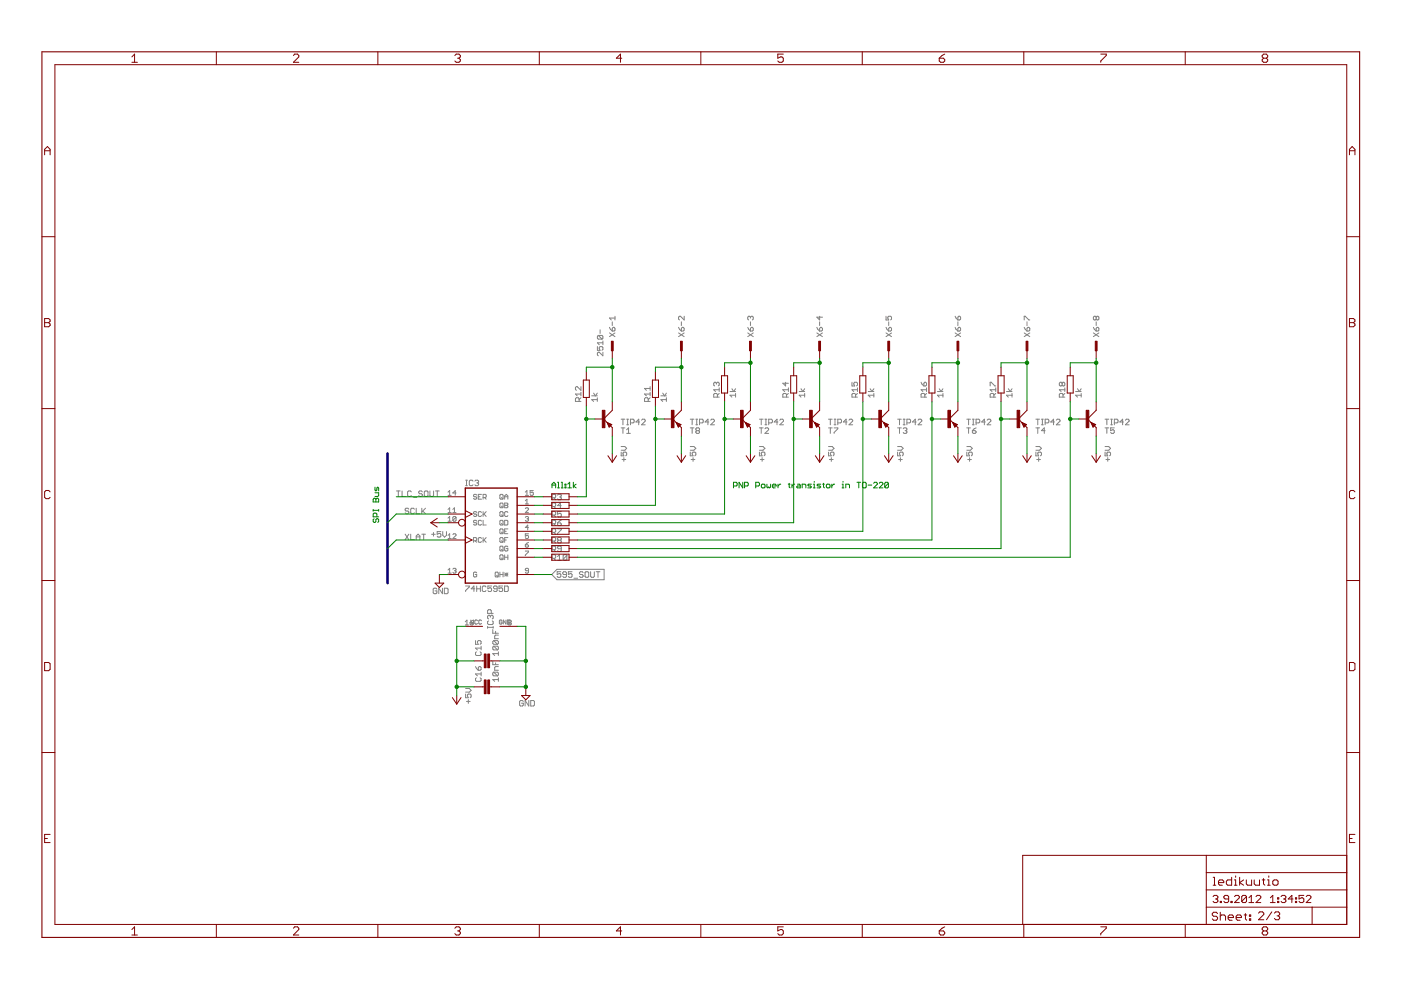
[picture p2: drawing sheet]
<svg xmlns="http://www.w3.org/2000/svg" width="297mm" height="210mm" viewBox="0 0 297 210" stroke-linecap="round" stroke-linejoin="round" font-family="sans-serif">
<g fill="none" stroke="#808080" stroke-width=".21">
<path d="M126.7 73.5v.8h.5l-.2-.4 .2-.4h.4l.2 .2v.4l-.2 .2M126.9 71.1h.7l.2 .2v.4l-.2 .2M126.9 71.1l-.2 .2v.4l.2 .2h.7M126.9 71.1l.7 .8M127.2 69.9v.8M127.8 72.3v.8M127.8 74.7v.7l-.8-.7-.3 .2v.3l.2 .2M127.8 72.7h-1.1l.3 .4M129.2 70.6l1.2 .8M129.2 69.4l.6 .8M129.8 68.2v.8M130 69.4l.4 .2v.4l-.2 .2h-.4v-.6z"/>
<path d="M130.4 70.6l-1.2 .8M130.4 67.1v.7M130.4 67.4h-1.2l.4 .4M143.9 70.6l1.2 .8M143.9 69.4l.6 .8M144.5 68.2v.8M144.7 69.4l.4 .2v.4l-.3 .2h-.3v-.6zM145.1 70.6l-1.2 .8M145.1 67.1v.7l-.8-.7-.4 .1v.4l.2 .2M158.5 70.6l1.2 .8M158.5 69.4l.6 .8M159.1 67.2l.2-.1 .4 .1v.4l-.2 .2"/>
<path d="M159.1 69.6l.4-.2 .2 .2v.4l-.2 .2h-.4zM159.1 67.2l-.2-.1-.4 .1v.4l.2 .2M159.1 67.2v.2M159.1 68.2v.8M159.7 70.6l-1.2 .8M173.2 70.6l1.2 .8M173.2 69.4l.6 .8M173.8 67.1v.7l-.6-.6h1.2M173.8 68.2v.8M174 69.4l.4 .2v.4l-.2 .2h-.4v-.6zM174.4 70.6l-1.2 .8M187.9 67.1v.7h.5l-.2-.4 .2-.3h.4l.2 .1v.4l-.2 .2"/>
<path d="M187.9 70.6l1.1 .8M187.9 69.4l.5 .8M188.4 68.2v.8M188.6 69.4l.4 .2v.4l-.2 .2h-.4v-.6zM189 70.6l-1.1 .8M202.5 70.6l1.2 .8M202.5 69.4l.6 .8M202.5 67.1l.6 .7M203.1 67.2l.2-.1 .4 .1v.4l-.2 .2h-.4zM203.1 68.2v.8M203.3 69.4l.4 .2v.4l-.2 .2h-.4v-.6zM203.7 70.6l-1.2 .8"/>
<path d="M217.1 67.8v-.7h.3l.7 .7h.2M217.1 70.6l1.2 .8M217.1 69.4l.6 .8M217.7 68.2v.8M217.9 69.4l.4 .2v.4l-.2 .2h-.4v-.6zM218.3 70.6l-1.2 .8M231.8 70.6l1.2 .8M231.8 69.4l.6 .8M232.4 67.2l-.2-.1-.4 .1v.4l.2 .2 .4-.2M232.4 67.2l.2-.1 .4 .1v.4l-.2 .2-.4-.2M232.4 67.2v.4M232.4 68.2v.8"/>
<path d="M232.6 69.4l.4 .2v.4l-.2 .2h-.4v-.6zM233 70.6l-1.2 .8M122.8 85.1v-.6l-.2-.2h-.4l-.2 .2v.6h1.2M123.2 82v.8l-.8-.8-.4 .2v.3l.2 .3M123.2 84.3l-.4 .4M123.2 83.5h-1.2l.4 .4M123.2 83.2v.7M125.5 83.9h1.1M125.9 83.4l.3 .5 .4-.5M126.6 84.7h-1.1l.4 .4M126.6 84.3v.8M131.7 95.9v.7h.6l-.2-.4 .2-.3h.4l.2 .2v.3l-.2 .2"/>
<path d="M131.7 88.9h.8M131.7 94.7h.8l.4 .4-.4 .4h-.8M131.7 90.7h.8M131.9 97.4h.8M132.1 88.9v1.2M132.1 90.7v1.2M132.3 97v.8M132.9 88.9h.4M132.9 90.1h.4M132.9 91.1l.4-.4v1.2M132.9 91.9h.7M133.1 88.9v1.2"/>
<path d="M133.7 89.7h.5l.3-.2v-.4l-.3-.2h-.5v1.2M135.6 89.5h-.8l.6-.6v1.2M136 89.1l.2-.2h.4l.2 .2v.2l-.8 .8h.8M137.4 85.1v-.6l-.2-.2h-.4l-.1 .2v.6h1.1M137.8 83.5h-1.1l.4 .4M137.8 84.3l-.4 .4M137.8 82v.8M137.8 83.2v.7M137.8 82.4h-1.1l.4 .4M140.1 83.9h1.2M140.5 83.4l.4 .5 .4-.5M141.3 84.7h-1.2l.4 .4"/>
<path d="M141.3 84.3v.8M146.3 88.9h.8M146.3 95.9v.7h.6l-.2-.4 .2-.3h.4l.2 .2v.3l-.2 .2M146.3 94.7h.8l.4 .4-.4 .4h-.8M146.3 90.7h.8M146.5 97.4h.8M146.7 88.9v1.2M146.7 90.7v1.2M146.9 97v.8M147.5 88.9h.4M147.5 90.1h.4M147.7 88.9v1.2"/>
<path d="M147.7 91.3l-.2-.2 .2-.4h.4l.2 .2-.2 .4M147.7 91.3l-.2 .2 .2 .4h.4l.2-.2-.2-.4M147.7 91.3h.4M148.3 89.7h.6l.2-.2v-.4l-.2-.2h-.6v1.2M150.3 89.5h-.8l.6-.6v1.2M150.7 89.1l.2-.2h.4l.2 .2v.2l-.8 .8h.8M151.9 81.3l.2-.3 .4 .3v.3l-.2 .2M151.9 81.3l-.2-.3-.4 .3v.3l.2 .2M151.9 81.3v.1M152.1 84.2v-.6l-.2-.2h-.4l-.2 .2v.6h1.2M152.5 83.4l-.4 .4M152.5 82.6h-1.2l.4 .4"/>
<path d="M152.5 82.2v.8M154.8 83h1.2M155.2 82.4l.4 .6 .4-.6M156 83.8h-1.2l.4 .4M156 83.4v.8M161 88.9h.8M161 95.9v.7h.6l-.2-.4 .2-.3h.4l.2 .2v.3l-.2 .2M161 94.7h.8l.4 .4-.4 .4h-.8M161 90.7h.8M161.2 97.4h.8M161.4 88.9v1.2M161.4 90.7v1.2"/>
<path d="M161.6 97v.8M162.2 88.9h.4M162.2 90.1h.4M162.2 90.9l.2-.2h.4l.2 .2v.2l-.8 .8h.8M162.4 88.9v1.2M163 89.7h.6l.2-.2v-.4l-.2-.2h-.6v1.2M164.9 89.5h-.8l.6-.6v1.2M165.3 89.1l.2-.2h.4l.2 .2v.2l-.8 .8h.8M166.6 81v.8l-.6-.5h1.2M166.8 84.2v-.6l-.2-.2h-.4l-.2 .2v.6h1.2M167.2 82.6h-1.2l.4 .4M167.2 83.4l-.4 .4"/>
<path d="M167.2 82.2v.8M169.4 83h1.2M169.8 82.4l.4 .6 .4-.6M170.6 83.8h-1.2l.4 .4M170.6 83.4v.8M175.7 88.9h.7M175.7 95.9v.7h.6l-.3-.4 .3-.3h.3l.2 .2v.3l-.2 .2M175.7 94.7h.7l.4 .4-.4 .4h-.7M175.7 90.7h.7M175.9 97.4h.7M176 88.9v1.2M176 90.7v1.2"/>
<path d="M176.3 97v.8M176.8 88.9h.4M176.8 90.1h.4M176.8 90.7h.8v.2l-.8 .8v.2M177 88.9v1.2M177.6 89.7h.6l.2-.2v-.4l-.2-.2h-.6v1.2M179.6 89.5h-.8l.6-.6v1.2M180 89.1l.2-.2h.4l.2 .2v.2l-.8 .8h.8M180.6 81v.8h.6l-.2-.4 .2-.4h.4l.2 .3v.3l-.2 .2M181.4 84.2v-.6l-.2-.2h-.4l-.2 .2v.6h1.2M181.8 82.6h-1.2l.4 .4M181.8 83.4l-.4 .4"/>
<path d="M181.8 82.2v.8M184.1 83h1.2M184.5 82.4l.4 .6 .4-.6M185.3 83.8h-1.2l.4 .4M185.3 83.4v.8M190.3 88.9h.8M190.3 95.9v.7h.6l-.2-.4 .2-.3h.4l.2 .2v.3l-.2 .2M190.3 94.7h.8l.4 .4-.4 .4h-.8M190.3 90.7h.8M190.5 97.4h.8M190.7 88.9v1.2M190.7 90.7v1.2"/>
<path d="M190.9 97v.8M191.5 88.9h.4M191.5 90.1h.4M191.5 90.9l.2-.2h.4l.2 .2-.2 .4M191.7 88.9v1.2M191.9 91.3h.2M192.1 91.3l.2 .2-.2 .4h-.4l-.2-.2M192.3 89.7h.6l.2-.2v-.4l-.2-.2h-.6v1.2M194.2 89.5h-.7l.6-.6v1.2M194.6 89.1l.2-.2h.4l.2 .2v.2l-.8 .8h.8M195.3 81l.6 .8M196.1 84.2v-.6l-.2-.2h-.4l-.2 .2v.6h1.1"/>
<path d="M196.1 81l.3 .3v.3l-.1 .2h-.4v-.5zM196.4 82.6h-1.1l.4 .4M196.4 83.4l-.3 .4M196.4 82.2v.8M198.8 83h1.1M199.1 82.4l.4 .6 .4-.6M199.9 83.8h-1.1l.3 .4M199.9 83.4v.8M205 88.9h.8M205 95.9v.7h.6l-.2-.4 .2-.3h.4l.1 .2v.3l-.1 .2M205 94.7h.8l.3 .4-.3 .4h-.8M205 90.7h.8"/>
<path d="M205.2 97.4h.8M205.4 88.9v1.2M205.4 90.7v1.2M205.6 97v.8M206.2 88.9h.3M206.2 90.1h.3M206.2 91.3h.5l.2 .4-.2 .2h-.3l-.2-.2zM206.4 88.9v1.2M206.9 89.7h.6l.2-.2v-.4l-.2-.2h-.6v1.2M206.9 90.7l-.7 .6M208.9 89.5h-.8l.6-.6v1.2M209.3 89.1l.2-.2h.4l.2 .2v.2l-.8 .8h.8"/>
<path d="M209.9 81.8v-.8h.2l.8 .8h.2M210.7 84.2v-.6l-.2-.2h-.4l-.2 .2v.6h1.2M211.1 82.6h-1.2l.4 .4M211.1 83.4l-.4 .4M211.1 82.2v.8M213.4 83h1.2M213.8 82.4l.4 .6 .4-.6M214.6 83.8h-1.2l.4 .4M214.6 83.4v.8M219.6 88.9h.8M219.6 95.9v.7h.6l-.2-.4 .2-.3h.4l.2 .2v.3l-.2 .2M219.6 94.7h.8l.4 .4-.4 .4h-.8"/>
<path d="M219.6 90.7h.8M219.8 97.4h.8M220 88.9v1.2M220 90.7v1.2M220.2 97v.8M220.8 88.9h.4M220.8 90.1h.4M221 88.9v1.2M221.6 89.7h.6l.2-.2v-.4l-.2-.2h-.6v1.2M221.6 91.3h-.8l.6-.6v1.2M223.6 89.5h-.8l.6-.6v1.2M224 89.1l.2-.2h.4l.1 .2v.2l-.7 .8h.7"/>
<path d="M225.2 81.3l-.2-.3-.4 .3v.3l.2 .2 .4-.2M225.2 81.3l.2-.3 .4 .3v.3l-.2 .2-.4-.2M225.2 81.3v.3M225.4 84.2v-.6l-.2-.2h-.4l-.2 .2v.6h1.2M225.8 82.6h-1.2l.4 .4M225.8 83.4l-.4 .4M225.8 82.2v.8M228 83h1.2M228.5 82.4l.3 .6 .4-.6M229.2 83.8h-1.2l.5 .4M229.2 83.4v.8M234.3 88.9h.8"/>
<path d="M234.3 95.9v.7h.6l-.2-.4 .2-.3h.4l.2 .2v.3l-.2 .2M234.3 94.7h.8l.4 .4-.4 .4h-.8M234.3 90.7h.8M234.5 97.4h.8M234.7 88.9v1.2M234.7 90.7v1.2M234.9 97v.8M235.5 88.9h.4M235.5 90.1h.4M235.7 88.9v1.2M236.2 90.7h-.7v.6l.4-.2 .3 .2v.4l-.1 .2h-.4l-.2-.2M236.3 89.7h.5l.2-.2v-.4l-.2-.2h-.5v1.2"/>
<path d="M238.2 89.5h-.8l.6-.6v1.2M238.6 89.1l.2-.2h.4l.2 .2v.2l-.8 .8h.8M84.1 104.1h.7M84.5 104.1v1.2M85.2 104.1v1.2h.8M85.9 113.3l.8 1.1M86.7 107.9l-.2-.1h-.4l-.2 .3 .2 .3h.4l.2 .3-.2 .2h-.4l-.2-.2M86.7 113.3l-.8 1.1M87.1 113.3v1.1h.8M87.2 104.3l-.2-.2h-.4l-.2 .2v.8l.2 .2h.4l.2-.2M87.6 105.5h.8M87.9 107.9l-.2-.1h-.4l-.2 .1v.8l.2 .2h.4l.2-.2"/>
<path d="M88.2 113.8h.8M88.2 107.8v1.1h.8M88.2 114.4v-.8l.4-.3 .4 .3v.8M89.4 113.3h.8M89.4 107.8v1.1M89.6 104.3l-.2-.2h-.4l-.2 .2 .2 .4h.4l.2 .2-.2 .4h-.4l-.2-.2M89.6 108.4l.6 .5M89.8 113.3v1.1M90.1 104.1h.5l.1 .2v.8l-.1 .2h-.5l-.1-.2v-.8zM90.2 107.8l-.8 .7M91.1 104.1v1l.2 .2h.4l.2-.2v-1M91.5 113.3h.8"/>
<path d="M91.9 112.9v.8M92.3 104.1h.8M92.7 104.1v1.2M93.5 112.7h-.8v.6l.4-.2 .4 .2v.4l-.2 .2h-.4l-.2-.2M93.9 112.7v.8l.4 .4 .4-.4v-.8M95 108.7h.7M95 110.5h.7M95 114.2h.7M95 109.9l.3-.4v1M95 104.4l.3-.4v1M95 108l.3-.3v1M95 113.5l.3-.3v1"/>
<path d="M95 105h.7M96 108.7h.7M96 113.3l.2-.1h.3l.2 .1v.2l-.7 .7h.7M96 108l.4-.3v1M96.7 109.7l-.2-.2h-.3l-.2 .2v.6M96.7 109.7v.6l-.2 .2h-.3l-.2-.2M96.7 109.7l-.7 .6M96.7 104.5h-.7l.5-.5v1M98.7 103h.4M98.7 101.8h.4M98.9 101.8v1.2M100.3 102l-.2-.2h-.4l-.2 .2v.8l.2 .2h.4l.2-.2"/>
<path d="M100.4 114.7h.5l.2-.2v-.3l-.2-.2h-.5v1M100.7 102l.2-.2h.4l.2 .2-.2 .4M100.7 114.7l.4 .3M101.1 105l-.2-.2h-.3l-.2 .2 .2 .3h.3l.2 .2-.2 .3h-.3l-.2-.1M101.1 108.6l-.2-.1h-.3l-.2 .1 .2 .4h.3l.2 .2-.2 .3h-.3l-.2-.2M101.1 110.5l-.2-.2h-.3l-.2 .2 .2 .3 .5 .2-.2 .3h-.3l-.2-.2M101.1 102.4h.2M101.3 102.4l.2 .2-.2 .4h-.4l-.2-.2M101.4 105.3h.3M102.1 108.6l-.2-.1h-.3l-.2 .1v.7l.2 .2h.3l.2-.2M102.1 110.5l-.2-.2h-.3l-.2 .2v.6l.2 .2h.3l.2-.2M102.1 114.2l-.2-.2h-.3l-.2 .2v.6l.2 .2 .5-.2"/>
<path d="M102.1 104.8h-.7v1h.7M102.4 110.3v1h.7M102.4 105.5h.5l.2-.2v-.3l-.2-.2h-.5v1M102.4 108.5v1M102.4 114v1M102.6 109l.5 .5M102.6 114.5l.5 .5M102.7 105.5l.4 .3M103.1 108.5l-.7 .7M103.1 114l-.7 .7M106.2 112.1h.3l.2 .2v.7l-.2 .2h-.3l-.2-.2v-.7zM106.2 104.8h.3l.2 .2v.7l-.2 .1h-.3l-.2-.1v-.7z"/>
<path d="M106.2 106.7h.3l.2 .1v.7l-.2 .2h-.3l-.2-.2v-.7zM106.2 108.5h.3l.2 .1v.7l-.2 .2h-.3l-.2-.2v-.7zM106.2 110.3h.3l.2 .2v.6l-.2 .2h-.3l-.2-.2v-.6zM106.2 114h.3l.2 .2v.6l-.2 .2-.5-.2v-.6zM106.2 115.8h.3l.2 .2v.6l-.2 .2h-.3l-.2-.2v-.6zM106.2 117.6h.3l.2 .2v.7l-.2 .2h-.3l-.2-.2v-.7zM106.3 107.3l.4 .4M106.3 105.5l.4 .3M106.3 109.2l.4 .3M106.3 111l.4 .3M106.3 112.8l.4 .4M106.3 114.7l.4 .3"/>
<path d="M106.3 116.5l.4 .3M106.3 118.3l.4 .4M107 106.7h.5l.2 .1-.2 .3 .2 .4-.2 .2h-.5zM107 105.8v-.6l.3-.4 .4 .4v.6M107 110.3h.5l.2 .2v.6l-.2 .2h-.5zM107 117.6v1.1M107 107.1h.5M107 112.6h.3M107 114.5h.3M107 118.2h.7M107 105.3h.7M107.7 108.6l-.2-.1h-.3l-.2 .1v.7l.2 .2h.3l.2-.2"/>
<path d="M107.7 112.1h-.7v1.1h.7M107.7 114h-.7v1M107.7 116l-.2-.2h-.3l-.2 .2v.6l.2 .2h.3l.2-.2v-.3h-.4M107.7 117.6v1.1M111.4 116.8h.7l-.7 1M111.4 115.5h.5l.2 .3-.2 .2h-.4l-.1-.2zM111.4 107.8l.1-.1h.4l.2 .1-.7 .9h.7M111.4 106.2l.3-.3v.9M111.4 104.4l.3-.4v1M111.4 106.8h.7M111.4 109.7l.1-.2h.4l.2 .2-.2 .3M111.4 105h.7"/>
<path d="M111.7 110h.2M111.9 110l.2 .2-.2 .3h-.4l-.1-.2M112.1 113.2h-.7v.5l.3-.2 .4 .2-.2 .5h-.4l-.1-.2M112.1 111.8h-.7l.5-.5v1.1M112.1 115l-.7 .5M113.1 104h-.7v.5l.3-.1 .4 .1v.4l-.2 .1h-.3l-.2-.1M117 111.1h.6l.2-.2v-.4l-.2-.2h-.6v1.1M117 114.7h.6l.2-.2v-.4l-.2-.2h-.6v1.2M117 112.9h.6l.2-.2v-.4l-.2-.2h-.6v1.2M117 105.6h.6l.2-.2v-.4l-.2-.2h-.6v1.2M117 107.4h.6l.2-.2v-.4l-.2-.2h-.6v1.2M117 109.2h.6l.2-.2v-.4l-.2-.2h-.6v1.2"/>
<path d="M117 116.6h.6l.2-.2v-.4l-.2-.2h-.6v1.1M117 118.4h.6l.2-.2v-.4l-.2-.2h-.6v1.2M117.4 116.6l.4 .3M117.4 105.6l.4 .4M117.4 107.4l.4 .4M117.4 109.2l.4 .4M117.4 111.1l.4 .3M117.4 112.9l.4 .4M117.4 114.7l.4 .4M117.4 118.4l.4 .4M118.2 105l.2-.2h.4l.2 .2-.2 .4M118.2 110.9h.6l.2 .4-.2 .1h-.4l-.2-.1z"/>
<path d="M118.2 112.1h.8v.2l-.8 .8v.2M118.2 118l.4-.4v1.2M118.2 118.8h.8M118.4 114.5l-.2 .2 .2 .4h.4l.2-.2-.2-.4M118.4 114.5l-.2-.2 .2-.4h.4l.2 .2-.2 .4M118.4 114.5h.4M118.6 105.4h.2M118.8 105.4l.2 .2-.2 .4h-.4l-.2-.2M119 110.3l-.8 .6M119 108.4h-.8v.6l.4-.2 .4 .2v.4l-.2 .2h-.4l-.2-.2M119 116.4h-.6l-.2-.2 .2-.4h.4l.2 .2v.8l-.2 .1h-.4l-.2-.1M119 107.2h-.8l.6-.6v1.2"/>
<path d="M120.2 117.8l-.2-.2h-.4l-.2 .2v.8M120.2 117.8v.8l-.2 .2h-.4l-.2-.2M120.2 117.8l-.8 .8M92.6 124.9l-.2-.2h-.4l-.2 .2v.8l.2 .2h.4l.2-.2v-.4h-.4M93.8 124.7v1.2l-.8-1.2v1.2M94.2 124.7h.6l.2 .2v.8l-.2 .2h-.6zM95 120.8l.3-.3v1M95 121.5h.7M96 120.7l.2-.2h.3l.2 .2-.2 .3M96.4 121h.1M96.5 121l.2 .2-.2 .3h-.3l-.2-.2M98.7 132.5h.6"/>
<path d="M98.7 131.8l.3-.3v1M98.7 124.2h.8v.2l-.8 .8v.2M99.7 132h.5l.2 .3-.2 .2h-.4l-.1-.2zM99.8 131.5v.5l.3 .3 .3-.3v-.5M100.4 131.5l-.7 .5M100.7 124.8h-.8l.6-.6v1.2M100.8 135.8v.8h.6l-.2-.4 .2-.4h.4l.2 .2v.4l-.2 .2M101 138.2l-.2 .2v.4l.2 .2h.8l.2-.2v-.4l-.2-.2M101.1 124.8h.8M101.1 121.5l-.2-.2h-.3l-.2 .2v.7l.2 .1h.3l.2-.1v-.4h-.4M101.1 124.2v1.2M101.2 131.6l-.1-.1-.4 .1v.6l.1 .1 .4-.1"/>
<path d="M101.9 124.2v1.2M102 137v.8M102 137.4h-1.2l.4 .4M102.1 131.6l-.2-.1-.4 .1v.6l.2 .1 .4-.1M103 124.4l-.2-.2h-.4l-.1 .2v.8l.1 .2h.4l.2-.2M103.4 133h1.2M103.4 132.8v.4M103.6 131.6l-.2 .2v.4l.2 .2h.8l.2-.2v-.4l-.2-.2M104 130.7l.2-.2 .4 .2v.3l-.2 .2M104 130.7l-.2-.2-.4 .2v.3l.2 .2M104 130.7v.2M104.2 130v-.5l-.2-.2h-.4l-.2 .2v.5h1.2"/>
<path d="M104.2 124.2h-.8v.6l.4-.2 .4 .2v.4l-.2 .2h-.4l-.2-.2M104.5 133.5v.8h1.2M104.6 132.8v.4M104.7 135.8h.8l.2 .2v.4l-.2 .2M104.7 137h.8l.2 .2v.4l-.2 .2M104.7 137l-.2 .2v.4l.2 .2h.8M104.7 135.8l-.2 .2v.4l.2 .2h.8M104.7 137l.8 .8M104.7 135.8l.8 .8M105.1 133.9v.4M105.1 121.3h.4l.1 .2v.7l-.1 .1h-.4l-.1-.1v-.7zM105.3 122l.3 .3"/>
<path d="M105.4 124.8h-.6l-.2-.2 .2-.4h.4l.2 .2v.8l-.2 .2h-.4l-.2-.2M105.7 138.6h-1.2l.4 .4M105.7 138.2v.8M105.7 134.7h-.6l-.2 .2v.5h.8M106 121.3v1M106 121.8h.7M106.4 131.6l-.1-.1-.4 .1v.6l.4 .1 .1-.4h-.2M106.6 124.2h-.8v.6l.4-.2 .4 .2v.4l-.2 .2h-.4l-.2-.2M106.7 121.3v1M107 124.2h.6l.2 .2v.8l-.2 .2h-.6zM107 121.8h.7M107 121.5l.7 .7"/>
<path d="M107.3 131.5v.8l-.6-.8v.8M107.3 121.5v.7M107.6 131.5h.4l.1 .1-.1 .7h-.4zM107.7 121.5l-.7 .7M107.9 132l-.2-.2 .2-.3h.3l.2 .2-.2 .3M107.9 132l-.2 .2 .2 .3h.3l.2-.2-.2-.3M107.9 132h.3M112.1 121h-.6l-.1-.2 .1-.3h.4l.2 .2v.6l-.2 .2h-.4l-.1-.2M117 121.8l1.1-1.1h10v2.2h-10zM118.9 121.2h-.8v.6l.4-.2 .4 .2v.4l-.2 .2h-.4l-.2-.2M120.1 121.8h-.6l-.2-.2 .2-.4h.4l.2 .2v.8l-.2 .2h-.4l-.2-.2M121.3 121.2h-.8v.6l.4-.2 .4 .2v.4l-.2 .2h-.4l-.2-.2"/>
<path d="M121.7 122.6h.8M123.6 121.4l-.2-.2h-.3l-.2 .2 .2 .4h.3l.2 .2-.2 .4h-.3l-.2-.2M124.2 121.2h.4l.2 .2v.8l-.2 .2h-.4l-.2-.2v-.8zM125.2 121.2v1l.2 .2h.4l.2-.2v-1M126.4 121.2h.8M126.8 121.2v1.2M98.7 147.2v.7h.6l-.2-.3 .2-.4h.4l.2 .1v.4l-.2 .2M98.7 146h.8l.4 .4-.4 .3h-.8M98.9 148.7h.8M99.3 148.3v.8M100.8 141.3l.6 .8M101 143.7l-.2 .2v.4l.2 .2h.8l.2-.2v-.4l-.2-.2"/>
<path d="M101.4 141.5l.4-.2 .2 .2v.4l-.2 .2h-.4zM102 142.5v.8M102 142.9h-1.2l.4 .4M104.5 140.1v.8h1.2M104.7 142.5h.8l.2 .2v.4l-.2 .2M104.7 142.5l-.2 .2v.4l.2 .2h.8M104.7 142.5l.8 .8M105.1 140.5v.4M105.7 143.7v.8M105.7 141.3h-.6l-.2 .2v.6h.8M105.7 144.1h-1.2l.4 .4M111 148.7l-.3-.2h-.3l-.2 .2v.8l.2 .2h.3l.3-.2v-.4h-.4"/>
<path d="M112.1 148.5v1.2l-.8-1.2v1.2M112.5 148.5h.6l.2 .2v.8l-.2 .2h-.6z"/>
</g>
<path d="M98.7 103.5h10.9v20.1h-10.9z" fill="none" stroke="#800000" stroke-width=".3"/>
<g fill="none" stroke="#800000" stroke-width=".21">
<path d="M11.6 13.7h273.9v182.3h-273.9zM28 12.1l.5-.6v1.7M28 13.2h1.1M45.9 11v2.7M62.2 11.8l.3-.3h.6l.3 .3v.3l-1.2 1.1h1.2M80.1 11v2.7M96.4 11.8l.3-.3h.6l.3 .3v.3l-.3 .2M97 12.3h.3M97.3 12.3l.3 .3v.3l-.3 .3h-.6l-.3-.3M114.3 11v2.7M131.8 12.3h-1.1l.9-.8v1.7M148.6 11v2.7"/>
<path d="M166.1 11.5h-1.2v.8l.6-.2h.3l.3 .2v.6l-.3 .3h-.6l-.3-.3M182.8 11v2.7M199.1 12.3h.9l.3 .3v.3l-.3 .3h-.6l-.3-.3zM200.3 11.5l-1.2 .8M217.1 11v2.7M233.4 11.5h1.1v.3l-1.1 1.1v.3M251.3 11v2.7M267.9 12.3l-.3-.2v-.3l.3-.3h.6l.3 .3v.3l-.3 .2M267.9 12.3l-.3 .3v.3l.3 .3h.6l.3-.3v-.3l-.3-.3M267.9 12.3h.6M9.5 32.8v-1.1l.6-.6 .5 .6v1.1M9.5 32h1.1"/>
<path d="M286.1 32h1.2M286.1 32.8v-1.1l.6-.6 .6 .6v1.1M8.9 50.2h2.7M285.5 50.2h2.8M9.5 67.5h.8l.3 .3v.3l-.3 .3 .3 .3v.3l-.3 .3h-.8zM9.5 68.4h.8M124.3 78.8v1.8M129.8 74.2v1.8M139 78.8v1.8M144.5 74.2v1.8M153 79.7h1.3v3.6h-1.3zM153.6 77.9v1.8"/>
<path d="M159.1 74.2v1.8M167.6 79.7h1.3v3.6h-1.3zM168.3 77.9v1.8M173.8 74.2v1.8M182.3 79.7h1.3v3.6h-1.3zM182.9 77.9v1.8M188.4 74.2v1.8M197 79.7h1.2v3.6h-1.2zM197.6 77.9v1.8M203.1 74.2v1.8M211.6 79.7h1.3v3.6h-1.3zM212.2 77.9v1.8"/>
<path d="M217.7 74.2v1.8M226.3 79.7h1.2v3.6h-1.2zM226.9 77.9v1.8M232.4 74.2v1.8M286.1 67.5h.9l.3 .3v.3l-.3 .3 .3 .3v.3l-.3 .3h-.9zM286.1 68.4h.9M8.9 86.6h2.7M123.7 80.6h1.2v3.7h-1.2zM124.3 84.3v1.8M126.1 88.8h1.9M128 88.8l1.8 1.9v1.8M128.7 89.6l1 .4-.5 .6z"/>
<path d="M128.8 89.7l.7 .3-.3 .4zM128.9 96.6l.9 1.4M129.3 90l-.1 .2M129.8 85.2v1.8l-1.8 1.8M129.8 96.2v1.8M130.7 96.6l-.9 1.4M138.3 80.6h1.3v3.7h-1.3zM139 84.3v1.8M140.8 88.8h1.8M142.6 88.8l1.4 1.4M143.4 89.6l1 .4-.6 .6zM143.4 89.7l.8 .3-.4 .4z"/>
<path d="M143.6 96.6l.9 1.4M144 90.2l.5 .5v1.8M144 90l-.2 .2M144.5 85.2v1.8l-1.9 1.8M144.5 96.2v1.8M145.4 96.6l-.9 1.4M153.6 83.3v1.9M155.4 88.8h1.9M157.3 88.8l.7 .8M158 89.6l1 .4-.5 .6zM158 89.6l.1 .1M158.1 89.7l1 1v1.8"/>
<path d="M158.1 89.7l.7 .3-.3 .4zM158.2 96.6l.9 1.4M158.7 90l-.2 .2M159.1 85.2v1.8l-1.8 1.8M159.1 96.2v1.8M160 96.6l-.9 1.4M168.3 83.3v1.9M170.1 88.8h1.8M171.9 88.8l1.4 1.4M172.7 89.6l1 .4-.6 .6zM172.8 89.7l.7 .3-.4 .4zM172.9 96.6l.9 1.4"/>
<path d="M173.3 90.2l.5 .5v1.8M173.3 90l-.2 .2M173.8 85.2v1.8l-1.9 1.8M173.8 96.2v1.8M174.7 96.6l-.9 1.4M182.9 83.3v1.9M184.8 88.8h1.8M186.6 88.8l.7 .8M187.3 89.6l1 .4-.5 .6zM187.3 89.6l.1 .1M187.4 89.7l1 1v1.8M187.4 89.7l.8 .3-.4 .4z"/>
<path d="M187.5 96.6l.9 1.4M188 90l-.2 .2M188.4 85.2v1.8l-1.8 1.8M188.4 96.2v1.8M189.4 96.6l-1 1.4M197.6 83.3v1.9M199.4 88.8h1.9M201.3 88.8l1.8 1.9v1.8M202 89.6l1 .4-.6 .6zM202.1 89.7l.7 .3-.4 .4zM202.2 96.6l.9 1.4M202.6 90l-.2 .2"/>
<path d="M203.1 85.2v1.8l-1.8 1.8M203.1 96.2v1.8M204 96.6l-.9 1.4M212.2 83.3v1.9M214.1 88.8h1.8M215.9 88.8l.7 .8M216.6 89.6l1.1 .4-.6 .6zM216.6 89.6l.1 .1M216.7 89.7l1 1v1.8M216.7 89.7l.8 .3-.4 .4zM216.8 96.6l.9 1.4M217.3 90l-.2 .2"/>
<path d="M217.7 85.2v1.8l-1.8 1.8M217.7 96.2v1.8M218.7 96.6l-1 1.4M226.9 83.3v1.9M228.7 88.8h1.9M230.6 88.8l1.8 1.9v1.8M231.3 89.6l1 .4-.5 .6zM231.4 89.7l.7 .3-.3 .4zM231.5 96.6l.9 1.4M231.9 90l-.1 .2M232.4 85.2v1.8l-1.8 1.8M232.4 96.2v1.8"/>
<path d="M233.3 96.6l-.9 1.4M285.5 86.6h2.8M10.6 104.3l-.3-.3h-.5l-.3 .3v1.2l.3 .2h.5l.3-.2M91.3 110.8h1.9M91.3 110.8l1.4 .9M92.7 109.9l-1.4 .9M95 109h3.7M95 110.8h2.2M95 114.5h3.7M95 105.3h3.7M98.7 108.3l1.4 .7-1.4 .7M98.7 113.8l1.4 .7-1.4 .7"/>
<path d="M109.6 107.1h3.7M109.6 109h3.7M109.6 110.8h3.7M109.6 112.6h3.7M109.6 114.5h3.7M109.6 116.3h3.7M109.6 118.2h3.7M109.6 105.3h3.7M115.1 107.1h1.9M115.1 109h1.9M115.1 110.8h1.9M115.1 112.6h1.9"/>
<path d="M115.1 114.5h1.9M115.1 116.3h1.9M115.1 118.2h1.9M115.1 105.3h1.9M117 104.7h3.6v1.3h-3.6zM117 106.5h3.6v1.3h-3.6zM117 108.4h3.6v1.2h-3.6zM117 110.2h3.6v1.3h-3.6zM117 112h3.6v1.3h-3.6zM117 113.8h3.6v1.3h-3.6zM117 115.7h3.6v1.3h-3.6zM117 117.5h3.6v1.3h-3.6z"/>
<path d="M120.6 107.1h1.9M120.6 109h1.9M120.6 110.8h1.9M120.6 112.6h1.9M120.6 114.5h1.9M120.6 116.3h1.9M120.6 118.2h1.9M120.6 105.3h1.9M287.3 104.3l-.3-.3h-.6l-.3 .3v1.2l.3 .2h.6l.3-.2M8.9 123.1h2.7M92.2 123.6h1.9l-.9 1zM93.2 121.8v1.8"/>
<path d="M95 121.8h2.2M98.7 132.8h3.6M106 132.8h3.6M109.6 121.8h3.7M285.5 123.1h2.8M8.9 159.6h2.7M9.5 140.5h.8l.3 .2v1.2l-.3 .3h-.8zM95.9 147.9l.9 1.4M96.8 147.5v1.8M97.7 147.9l-.9 1.4M100.5 140.1h2.2M100.5 145.6h2.2"/>
<path d="M103.8 140.1h2.2M103.8 145.6h2.2M110.6 147.5h1.8l-.9 .9zM111.5 145.6v1.9M285.5 159.6h2.8M286.1 140.5h.9l.3 .2v1.2l-.3 .3h-.9zM9.5 177.8h.6M10.6 176.9h-1.1v1.7h1.1M286.1 177.8h.6M287.3 176.9h-1.2v1.7h1.2M28 197.1l.5-.6v1.7M28 198.2h1.1"/>
<path d="M45.9 196v2.8M62.2 196.8l.3-.3h.6l.3 .3v.3l-1.2 1.1h1.2M80.1 196v2.8M96.4 196.8l.3-.3h.6l.3 .3v.3l-.3 .3M97 197.4h.3M97.3 197.4l.3 .3v.3l-.3 .2h-.6l-.3-.2M114.3 196v2.8M131.8 197.4h-1.1l.9-.9v1.7M148.6 196v2.8M166.1 196.5h-1.2v.9l.9-.3 .3 .3v.6l-.3 .2h-.6l-.3-.2M182.8 196v2.8M199.1 197.4h.9l.3 .3v.3l-.3 .2h-.6l-.3-.2z"/>
<path d="M200.3 196.5l-1.2 .9M217.1 196v2.8M233.4 196.5h1.1v.3l-1.1 1.2v.2M251.3 196v2.8M255.8 192.3h29.7M255.8 181.4v14.6M255.8 188.7h29.7M255.8 185h29.7M257.2 190.1l.3-.3h.5l.2 .3v.3l-.2 .2M257.2 186h.3v1.7M257.2 187.7h.6M257.7 190.6h.3"/>
<path d="M258 190.6l.2 .3v.2l-.2 .3h-.5l-.3-.3M258.1 193.7l-.2-.3h-.6l-.3 .3v.3l.3 .3h.6l.2 .2v.3l-.2 .3h-.6l-.3-.3M258.3 187.1h1.2v-.3l-.3-.2h-.6l-.3 .2v.6l.3 .3h.6M258.7 191.1h.3v.3h-.3zM258.7 193.4v1.7M258.7 194.3l.3-.3h.5l.3 .3v.8M260.4 194.5h1.1v-.2l-.3-.3h-.5l-.3 .3v.5l.3 .3h.5M260.5 190.6h-.8l-.2-.2v-.3l.2-.3h.5l.3 .3v1l-.3 .3h-.5l-.2-.3M261 191.1h.2v.3h-.2zM261.1 186v1.7h-.8l-.3-.3v-.6l.3-.2h.8M261.7 187.7h.6M261.7 186.6h.3v1.1"/>
<path d="M261.7 190.1l.3-.3h.5l.3 .3v.3l-1.1 1h1.1M262 185.7v.3M262.1 194.5h1.1v-.2l-.3-.3h-.5l-.3 .3v.5l.3 .3h.5M262.8 186v1.7M263.7 186.6l-.9 .5 .9 .6M263.8 194h.5M264.1 193.7v1.1l.2 .3M264.2 186.6v.8l.3 .3h.9v-1.1M264.3 190.1l-.3-.3h-.5l-.2 .3v1M264.3 190.1v1l-.3 .3h-.5l-.2-.3M264.3 190.1l-1 1M264.8 191.4h1"/>
<path d="M264.8 190.4l.5-.6v1.6M264.9 194h.3v.3h-.3zM264.9 194.8h.3v.3h-.3zM265.9 186.6v.8l.3 .3h.8v-1.1M266.3 190.1l.3-.3h.5l.2 .3v.3l-1 1h1M266.8 193.6l.3-.3h.6l.2 .3v.3l-1.1 1.1h1.1M267.6 186.6h.6M267.9 186.3v1.1l.3 .3M267.9 197.4l-.3 .3v.3l.3 .2h.6l.3-.2v-.3l-.3-.3M267.9 197.4l-.3-.3v-.3l.3-.3h.6l.3 .3v.3l-.3 .3M267.9 197.4h.6M268.7 187.7h.6"/>
<path d="M268.7 186.6h.3v1.1M269 185.7v.3M269.3 190.4l.6-.6v1.6M269.3 191.4h1.1M269.6 193.3l-1.1 1.7M269.9 186.8l.3-.2h.5l.3 .2v.6l-.3 .3h-.5l-.3-.3zM270.2 193.6l.3-.3h.5l.3 .3v.3l-.3 .3M270.8 194.2h.2M270.9 190.4h.2v.2h-.2zM270.9 191.1h.2v.3h-.2zM271 194.2l.3 .3v.2l-.3 .3h-.5l-.3-.3M271.6 190.1l.3-.3h.5l.2 .3v.3l-.2 .2"/>
<path d="M272.1 190.6h.3M272.4 190.6l.2 .3v.2l-.2 .3h-.5l-.3-.3M274.2 190.6h-1.1l.8-.8v1.6M274.7 190.4h.2v.2h-.2zM274.7 191.1h.2v.3h-.2zM276.4 189.8h-1v.8l.5-.2h.3l.2 .2v.5l-.2 .3h-.5l-.3-.3M276.9 190.1l.3-.3h.5l.2 .3v.3l-1 1h1M278.2 192.3v3.7M285.5 181.4h-68.7v14.6"/>
<circle cx="97.9" cy="110.8" r=".72"/>
<circle cx="97.9" cy="121.8" r=".72"/>
</g>
<g fill="#800000" stroke="#800000" stroke-width=".21">
<path d="M103.4 138.7h.4v2.9h-.4z"/>
<path d="M102.7 138.7h.4v2.9h-.4z"/>
<path d="M103.4 144.2h.4v2.9h-.4z"/>
<path d="M102.7 144.2h.4v2.9h-.4z"/>
<path d="M127.7 87h.5v3.7h-.5z"/>
<path d="M157 87h.6v3.7h-.6z"/>
<path d="M186.3 87h.6v3.7h-.6z"/>
<path d="M215.6 87h.6v3.7h-.6z"/>
<path d="M230.3 87h.5v3.7h-.5z"/>
<path d="M201 87h.5v3.7h-.5z"/>
<path d="M171.7 87h.5v3.7h-.5z"/>
<path d="M142.3 87h.6v3.7h-.6z"/>
<path d="M129.6 72.3h.4v2.1h-.4z"/>
<path d="M144.3 72.3h.4v2.1h-.4z"/>
<path d="M158.9 72.3h.4v2.1h-.4z"/>
<path d="M173.6 72.3h.4v2.1h-.4z"/>
<path d="M188.2 72.3h.4v2.1h-.4z"/>
<path d="M202.9 72.3h.4v2.1h-.4z"/>
<path d="M217.6 72.3h.3v2.1h-.3z"/>
<path d="M232.2 72.3h.4v2.1h-.4z"/>
</g>
<path d="M8.9 11h279.4v187.8h-279.4z" fill="none" stroke="#800000" stroke-width=".23"/>
<path d="M82.2 96.2v27.4" fill="none" stroke="#000080" stroke-width=".55"/>
<g fill="none" stroke="#008000" stroke-width=".21">
<path d="M129.8 76v9.2M129.8 77.9h-5.5v.9M144.5 77.9h-5.5v.9M144.5 76v9.2M159.1 76v9.2M159.1 76.9h-5.5v1M173.8 76.9h-5.5v1M173.8 76v9.2M188.4 76.9h-5.5v1M188.4 76v9.2M203.1 76.9h-5.5v1M203.1 76v9.2"/>
<path d="M217.7 76.9h-5.5v1M217.7 76v9.2M232.4 76.9h-5.5v1M232.4 76v9.2M124.3 86.1v19.2h-1.8M124.3 88.8h1.8M129.8 92.5v3.7M139 86.1v21h-16.5M139 88.8h1.8M144.5 92.5v3.7M153.6 85.2v23.8h-31.1M153.6 88.8h1.8"/>
<path d="M159.1 92.5v3.7M168.3 85.2v25.6h-45.8M168.3 88.8h1.8M173.8 92.5v3.7M182.9 85.2v27.4h-60.4M182.9 88.8h1.9M188.4 92.5v3.7M197.6 85.2v29.3h-75.1M197.6 88.8h1.8M203.1 92.5v3.7M212.2 85.2v31.1h-89.7M212.2 88.8h1.9"/>
<path d="M217.7 92.5v3.7M226.9 85.2v33h-104.4M226.9 88.8h1.8M232.4 92.5v3.7M79.1 108v.4M79.1 108.2h1.2M79.3 110l-.2 .2v.4l.4 .2 .2-.2v-.4l.4-.2 .2 .2v.4l-.2 .2M79.3 105.6l.4 .3 .4-.3 .2 .3v.5h-1.2v-.5zM79.5 103.3v.6l.2 .2 .4-.8 .2 .2v.6M79.5 104.5h.8v.6l-.2 .2h-.6M79.7 105.9v.5M79.9 109.6v-.6l-.2-.2h-.4l-.2 .2v.6h1.2"/>
<path d="M80.3 108v.4M84 105.3h11M93.2 110.8h1.8M95 109h-11l-1.8 1.8M95 114.5h-11l-1.8 1.8M113.3 109h1.8M113.3 114.5h1.8M113.3 105.3h1.8M113.3 107.1h1.8M113.3 110.8h1.8M113.3 112.6h1.8M113.3 116.3h1.8"/>
<path d="M113.3 118.2h1.8M117 103.4v-.7l.4-.4 .4 .4v.7M117 102.8h.8M118.2 102.3h.2v1.1M118.2 103.4h.4M119 102.3h.2v1.1M119 103.4h.4M119.8 102.7h.2v.1h-.2zM119.8 103.3h.2v.1h-.2zM120.4 103.4h.8M120.4 102.7l.4-.4v1.1M121.6 102.3v1.1"/>
<path d="M122.2 102.7l-.6 .3 .6 .4M155.5 103h.6l.2-.2v-.3l-.2-.2h-.6v1.1M157.5 102.3v1.1l-.8-1.1v1.1M157.9 103h.6l.1-.2v-.3l-.1-.2h-.6v1.1M160.2 103h.6l.2-.2v-.3l-.2-.2h-.6v1.1M161.4 102.8l.2-.1h.4l.2 .1v.5l-.2 .1h-.4l-.2-.1zM162.6 102.7v.6l.2 .1 .2-.1 .2 .1 .2-.1v-.6M163.8 103h.7l-.1-.3h-.4l-.2 .1v.5l.2 .1h.4M165 102.7v.7M165.5 102.7l-.5 .3M167.1 102.7h.4M167.3 102.5v.8l.2 .1"/>
<path d="M167.9 102.7v.7M168.5 102.7l-.6 .3M169.1 102.7h.4l.2 .1v.6h-.6l-.2-.1 .2-.3h.6M170.1 103.4v-.7h.6l.2 .1v.6M172 102.7h-.6l-.1 .1 .7 .5-.2 .1h-.5M172.4 103.4h.4M172.4 102.7h.2v.7M172.6 102.1v.2M174 102.7h-.6l-.2 .1 .2 .2h.4l.2 .3-.2 .1h-.6M174.4 102.7h.4M174.6 102.5v.8l.2 .1M175.2 102.8l.2-.1h.4l.2 .1v.5l-.2 .1h-.4l-.2-.1z"/>
<path d="M176.4 102.7v.7M177 102.7l-.6 .3M178.5 103.4h.4M178.5 102.7h.2v.7M178.7 102.1v.2M179.3 103.4v-.7h.6l.2 .1v.6M181.7 102.3h.8M182.1 102.3v1.1M183.1 102.3h.4l.1 .2v.8l-.1 .1h-.4l-.2-.1v-.8zM184 102.8h.8M185.2 102.5l.2-.2h.4l.2 .2v.2l-.8 .7h.8M186.4 102.5l.2-.2h.4l.2 .2v.2l-.8 .7h.8"/>
<path d="M188.4 102.5l-.2-.2h-.4l-.2 .2v.8M188.4 102.5v.8l-.2 .1h-.4l-.2-.1M188.4 102.5l-.8 .8M93.2 121.8h1.8M98.7 132.8h-1.9v14.7M109.6 132.8h1.9v12.8h-5.5M113.3 121.8h3.7M96.8 140.1h3.7M96.8 145.6h3.7M106 140.1h5.5"/>
</g>
<g fill="#008000" stroke="#008000" stroke-width=".21">
<circle cx="111.5" cy="140.1" r=".36"/>
<circle cx="111.5" cy="145.6" r=".36"/>
<circle cx="129.8" cy="77.9" r=".36"/>
<circle cx="159.1" cy="76.9" r=".36"/>
<circle cx="188.4" cy="76.9" r=".36"/>
<circle cx="217.7" cy="76.9" r=".36"/>
<circle cx="144.5" cy="77.9" r=".36"/>
<circle cx="173.8" cy="76.9" r=".36"/>
<circle cx="203.1" cy="76.9" r=".36"/>
<circle cx="232.4" cy="76.9" r=".36"/>
<circle cx="124.3" cy="88.8" r=".36"/>
<circle cx="139" cy="88.8" r=".36"/>
<circle cx="153.6" cy="88.8" r=".36"/>
<circle cx="168.3" cy="88.8" r=".36"/>
<circle cx="182.9" cy="88.8" r=".36"/>
<circle cx="197.6" cy="88.8" r=".36"/>
<circle cx="212.2" cy="88.8" r=".36"/>
<circle cx="226.9" cy="88.8" r=".36"/>
<circle cx="96.8" cy="140.1" r=".36"/>
<circle cx="96.8" cy="145.6" r=".36"/>
</g>
</svg>
